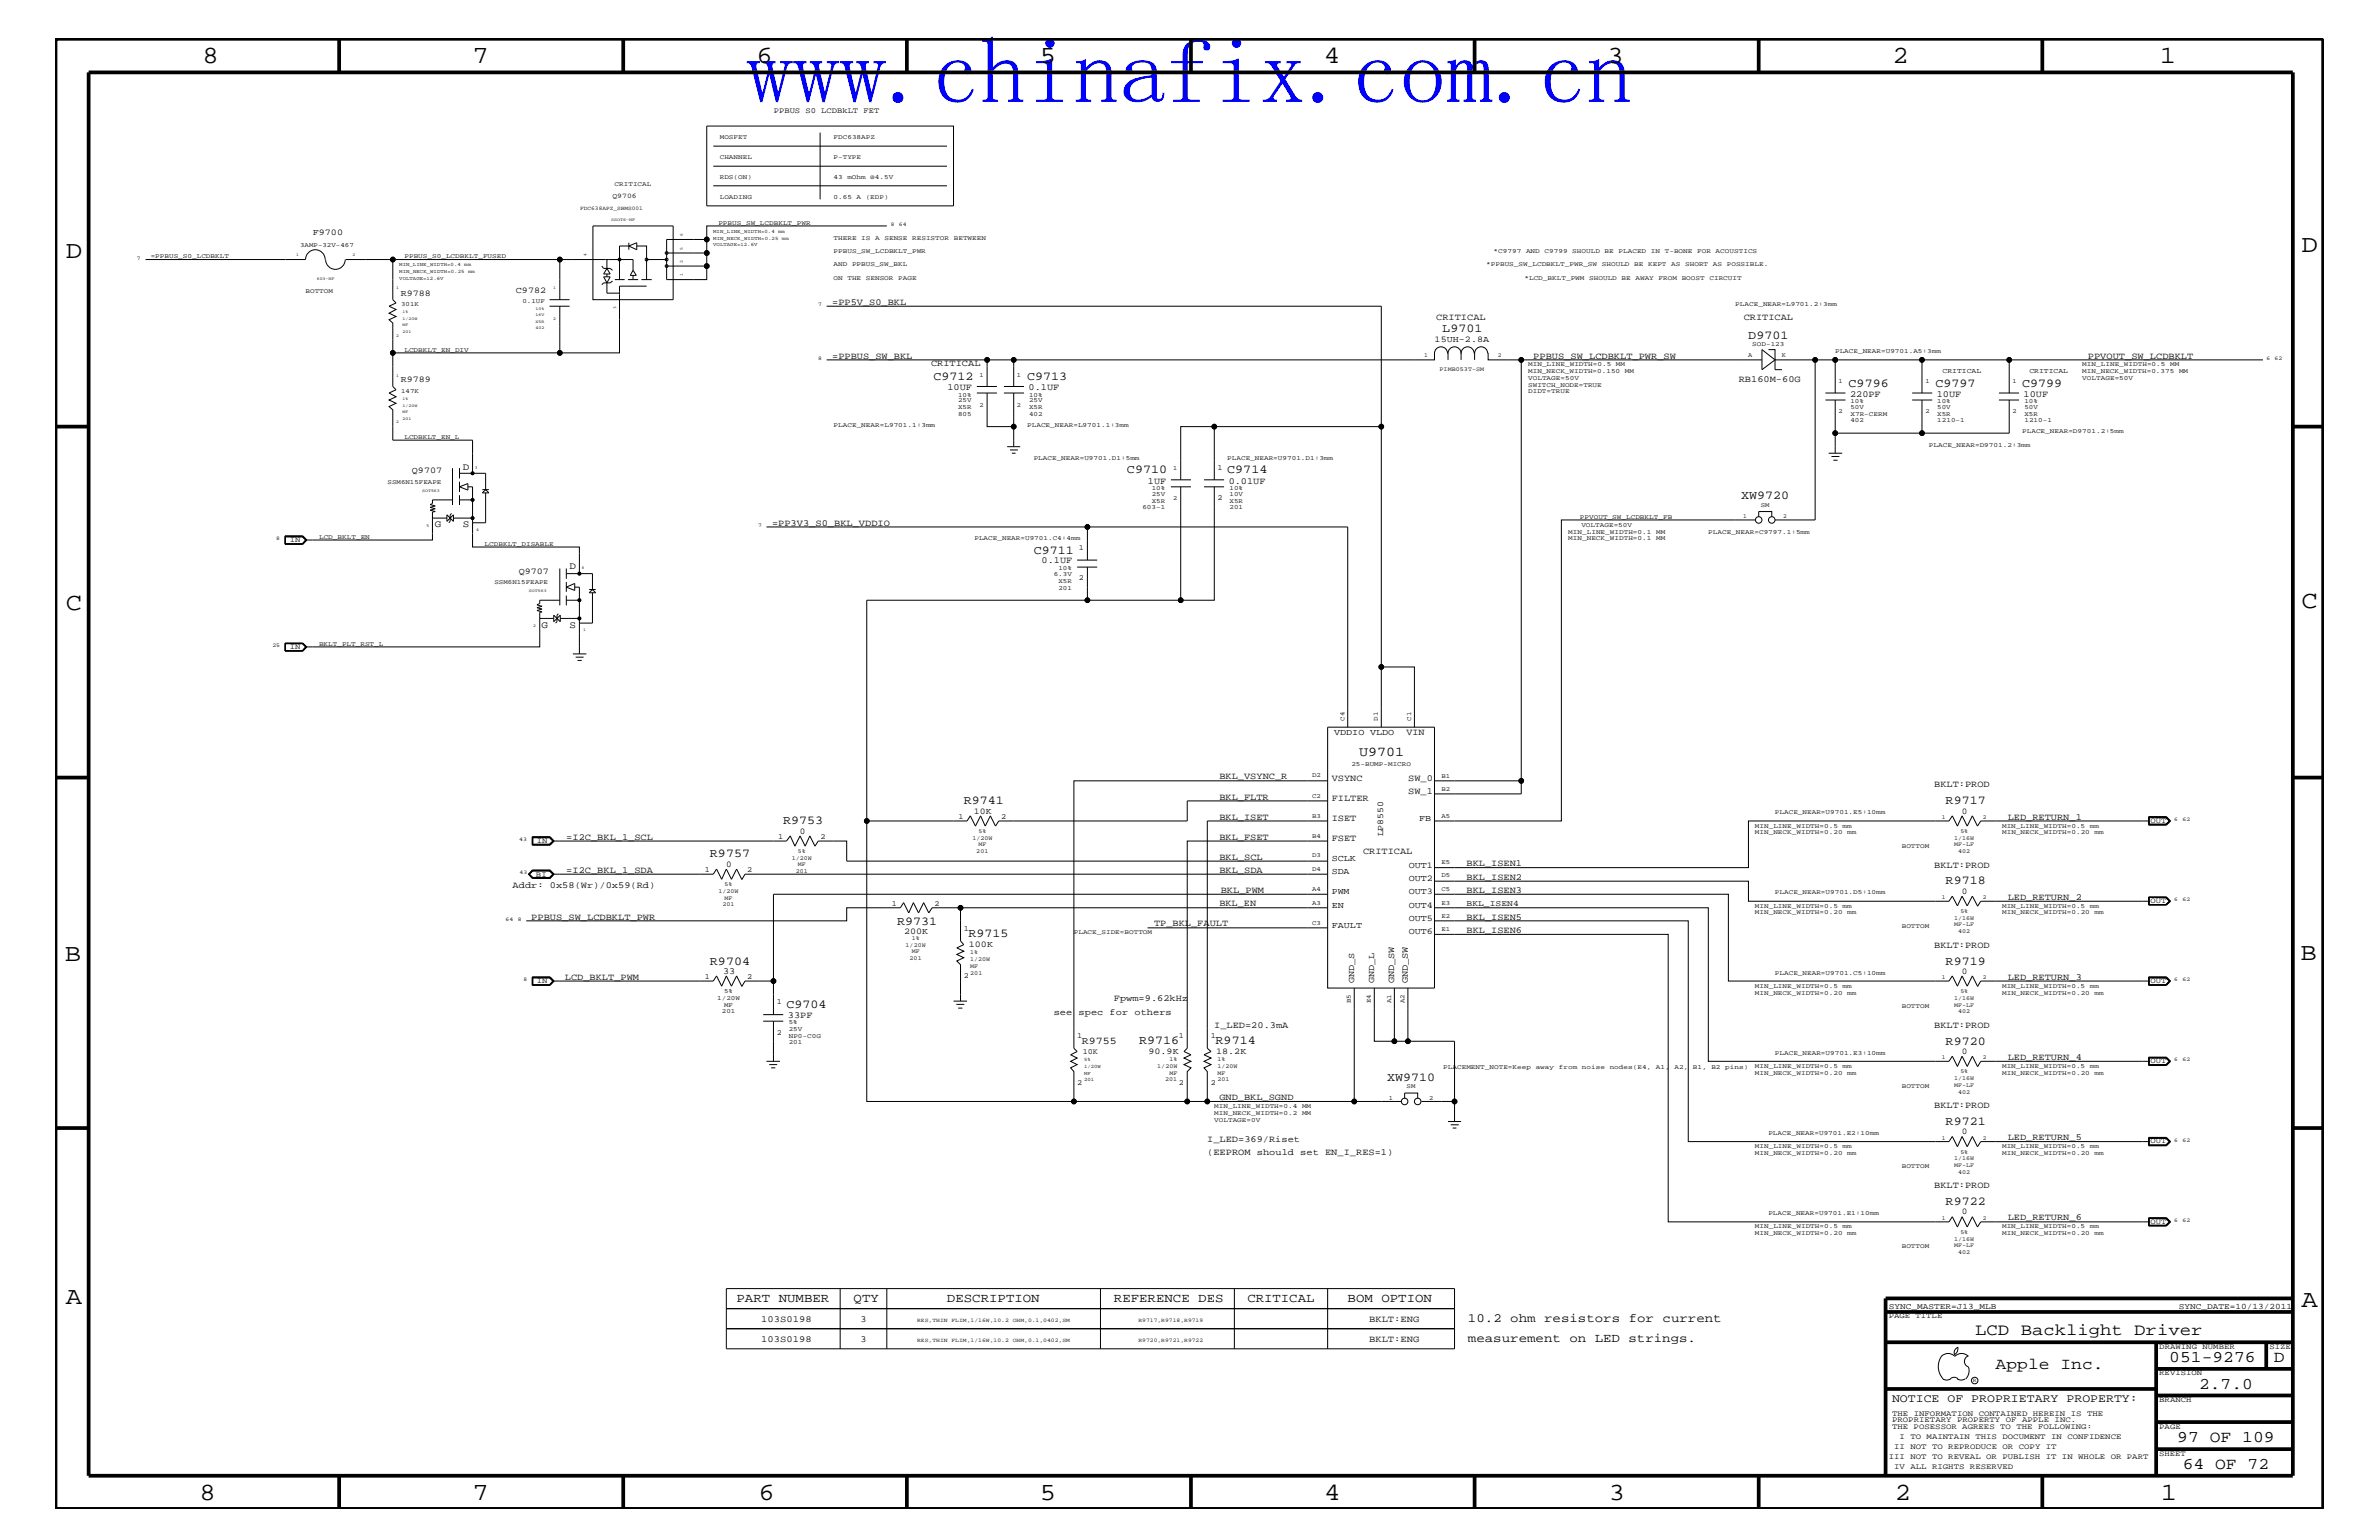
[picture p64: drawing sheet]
<svg xmlns="http://www.w3.org/2000/svg" width="432mm" height="279mm" viewBox="0 0 432 279" stroke-linecap="round" stroke-linejoin="round" font-family="sans-serif">
<defs><g id="words">
<text font-size="16.9" fill="#00f" x="135.5" y="18.7">www.chinafix.com.cn</text>
<g font-size="4.5">
<text x="36.7" y="11.5">8</text>
<text x="85.8" y="11.5">7</text>
<text x="137.3" y="11.5">6</text>
<text x="188.7" y="11.5">5</text>
<text x="240.3" y="11.5">4</text>
<text x="291.8" y="11.5">3</text>
<text x="343.5" y="11.5">2</text>
<text x="392" y="11.5">1</text>
<text x="11.9" y="46.8">D</text>
<text x="417.7" y="45.7">D</text>
<text x="11.9" y="110.6">C</text>
<text x="417.7" y="110.3">C</text>
<text x="11.8" y="174.3">B</text>
<text x="417.6" y="174.2">B</text>
<text x="11.9" y="236.7">A</text>
<text x="417.7" y="237.1">A</text>
<text x="36.2" y="272.1">8</text>
<text x="85.8" y="272.1">7</text>
<text x="137.7" y="272.1">6</text>
<text x="188.7" y="272.1">5</text>
<text x="240.4" y="272.1">4</text>
<text x="292" y="272.1">3</text>
<text x="343.9" y="272.1">2</text>
<text x="392.2" y="272.1">1</text>
</g>
<g font-size="3">
<text x="358.5" y="242.3">LCD Backlight Driver</text>
<text x="362.2" y="248.4">Apple Inc.</text>
<text x="393.7" y="247.1">051-9276</text>
<text x="399.2" y="252">2.7.0</text>
<text x="412.7" y="247.1">D</text>
<text x="395.2" y="261.6">97 OF 109</text>
<text x="396.2" y="266.6">64 OF 72</text>
</g>
<text font-size="2.5" x="246.7" y="137.2">U9701</text>
<g font-size="2.3">
<text x="133.7" y="236.2">PART NUMBER</text>
<text x="154.9" y="236.2">QTY</text>
<text x="171.9" y="236.2">DESCRIPTION</text>
<text x="202.2" y="236.2">REFERENCE DES</text>
<text x="226.4" y="236.2">CRITICAL</text>
<text x="244.6" y="236.2">BOM OPTION</text>
<text x="266.4" y="239.9">10.2 ohm resistors for current</text>
<text x="266.4" y="243.5">measurement on LED strings.</text>
</g>
<g font-size="2.2">
<text x="261.8" y="60.3">L9701</text>
<text x="317.3" y="61.5">D9701</text>
<text x="169.4" y="68.9">C9712</text>
<text x="186.4" y="68.9">C9713</text>
<text x="335.5" y="70.1">C9796</text>
<text x="351.3" y="70.1">C9797</text>
<text x="367" y="70.1">C9799</text>
<text x="204.6" y="85.9">C9710</text>
<text x="222.8" y="85.9">C9714</text>
<text x="316" y="90.6">XW9720</text>
<text x="187.6" y="100.4">C9711</text>
<text x="142.2" y="149.5">R9753</text>
<text x="174.9" y="145.9">R9741</text>
<text x="353.1" y="145.9">R9717</text>
<text x="128.9" y="155.6">R9757</text>
<text x="353.1" y="160.5">R9718</text>
<text x="162.8" y="167.8">R9731</text>
<text x="175.8" y="170">R9715</text>
<text x="128.9" y="175">R9704</text>
<text x="353.1" y="175">R9719</text>
<text x="142.7" y="182.9">C9704</text>
<text x="206.8" y="189.4">R9716</text>
<text x="220.6" y="189.4">R9714</text>
<text x="353.1" y="189.5">R9720</text>
<text x="251.8" y="196.1">XW9710</text>
<text x="353.1" y="204.1">R9721</text>
<text x="353.1" y="218.6">R9722</text>
</g>
<text font-size="2.1" x="343.4" y="254.4">NOTICE OF PROPRIETARY PROPERTY:</text>
<text font-size="1.9" x="196.3" y="189.4">R9755</text>
<g font-size="1.8">
<text x="84" y="85.2">D</text>
<text x="78.9" y="95.7">G</text>
<text x="84" y="95.7">S</text>
<text x="103.4" y="103.3">D</text>
<text x="98.3" y="113.9">G</text>
<text x="103.4" y="113.9">S</text>
</g>
<g font-size="1.7">
<text x="151" y="55.3">=PP5V_S0_BKL</text>
<text x="260.7" y="58">CRITICAL</text>
<text x="316.5" y="58">CRITICAL</text>
<text x="151" y="65.1">=PPBUS_SW_BKL</text>
<text x="278.3" y="65.1">PPBUS_SW_LCDBKLT_PWR_SW</text>
<text x="379" y="65.1">PPVOUT_SW_LCDBKLT</text>
<text x="169" y="66.5">CRITICAL</text>
<text x="172" y="70.7">10UF</text>
<text x="186.7" y="70.7">0.1UF</text>
<text x="315.6" y="69.3">RB160M-60G</text>
<text x="335.8" y="72">220PF</text>
<text x="351.5" y="72">10UF</text>
<text x="367.3" y="72">10UF</text>
<text x="208.4" y="87.7">1UF</text>
<text x="223" y="87.7">0.01UF</text>
<text x="140.1" y="95.4">=PP3V3_S0_BKL_VDDIO</text>
<text x="189.1" y="102.2">0.1UF</text>
<text x="255.3" y="133.4">VIN</text>
<text x="221.3" y="141.4">BKL_VSYNC_R</text>
<text x="241.7" y="141.7">VSYNC</text>
<text x="255.6" y="141.7">SW_0</text>
<text x="351.1" y="142.9">BKLT:PROD</text>
<text x="221.3" y="145.1">BKL_FLTR</text>
<text x="221.3" y="148.7">BKL_ISET</text>
<text x="241.7" y="149">ISET</text>
<text x="241.7" y="145.3">FILTER</text>
<text x="255.6" y="144">SW_1</text>
<text x="364.4" y="148.7">LED_RETURN_1</text>
<text x="102.8" y="152.3">=I2C_BKL_1_SCL</text>
<text x="221.3" y="152.3">BKL_FSET</text>
<text x="221.3" y="156">BKL_SCL</text>
<text x="241.7" y="152.6">FSET</text>
<text x="247.4" y="155">CRITICAL</text>
<text x="93" y="161.1">Addr: 0x58(Wr)/0x59(Rd)</text>
<text x="102.8" y="158.4">=I2C_BKL_1_SDA</text>
<text x="221.3" y="158.4">BKL_SDA</text>
<text x="221.6" y="162">BKL_PWM</text>
<text x="266.2" y="162">BKL_ISEN3</text>
<text x="266.2" y="159.6">BKL_ISEN2</text>
<text x="266.2" y="157.2">BKL_ISEN1</text>
<text x="351.1" y="157.4">BKLT:PROD</text>
<text x="96.4" y="166.9">PPBUS_SW_LCDBKLT_PWR</text>
<text x="221.3" y="164.5">BKL_EN</text>
<text x="266.2" y="166.9">BKL_ISEN5</text>
<text x="364.4" y="163.3">LED_RETURN_2</text>
<text x="209.5" y="168.1">TP_BKL_FAULT</text>
<text x="266.2" y="169.3">BKL_ISEN6</text>
<text x="351.1" y="172">BKLT:PROD</text>
<text x="102.5" y="177.7">LCD_BKLT_PWM</text>
<text x="131.2" y="176.7">33</text>
<text x="253.1" y="178.4" transform="rotate(-90 253.1 178.4)">GND_SW</text>
<text x="255.5" y="178.4" transform="rotate(-90 255.5 178.4)">GND_SW</text>
<text x="364.4" y="177.7">LED_RETURN_3</text>
<text x="143" y="184.7">33PF</text>
<text x="191.3" y="184.1">see spec for others</text>
<text x="202.2" y="181.6">Fpwm=9.62kHz</text>
<text x="220.4" y="186.5">I_LED=20.3mA</text>
<text x="351.1" y="186.5">BKLT:PROD</text>
<text x="364.4" y="192.3">LED_RETURN_4</text>
<text x="221.3" y="199.6">GND_BKL_SGND</text>
<text x="351.1" y="201">BKLT:PROD</text>
<text x="219.1" y="207.1">I_LED=369/Riset</text>
<text x="219.1" y="209.6">(EEPROM should set EN_I_RES=1)</text>
<text x="364.4" y="206.9">LED_RETURN_5</text>
<text x="351.1" y="215.6">BKLT:PROD</text>
<text x="364.4" y="221.4">LED_RETURN_6</text>
<text x="138.2" y="239.9">103S0198</text>
<text x="156.2" y="239.9">3</text>
<text x="248.5" y="239.9">BKLT:ENG</text>
<text x="138.2" y="243.5">103S0198</text>
<text x="156.2" y="243.5">3</text>
<text x="248.5" y="243.5">BKLT:ENG</text>
</g>
<g font-size="1.6">
<text x="56.8" y="42.7">F9700</text>
<text x="72.7" y="53.6">R9788</text>
<text x="93.6" y="53.2">C9782</text>
<text x="260.4" y="62">15UH-2.8A</text>
<text x="72.7" y="69.4">R9789</text>
<text x="74.8" y="85.9">Q9707</text>
<text x="94.1" y="104.1">Q9707</text>
<text x="242.1" y="133.4">VDDIO VLDO</text>
<text x="176.8" y="147.6">10K</text>
<text x="257.6" y="149">FB</text>
<text x="356.1" y="147.6">0</text>
<text x="145.2" y="151.2">0</text>
<text x="251" y="151.8" transform="rotate(-90 251 151.8)">LP8550</text>
<text x="131.8" y="157.3">0</text>
<text x="241.7" y="156.2">SCLK</text>
<text x="241.7" y="158.6">SDA</text>
<text x="255.7" y="159.9">OUT2</text>
<text x="255.7" y="157.4">OUT1</text>
<text x="241.7" y="162.2">PWM</text>
<text x="241.7" y="164.7">EN</text>
<text x="255.7" y="162.2">OUT3</text>
<text x="255.7" y="164.7">OUT4</text>
<text x="255.7" y="167.1">OUT5</text>
<text x="356.1" y="162.2">0</text>
<text x="164.1" y="169.4">200K</text>
<text x="175.9" y="171.8">100K</text>
<text x="241.7" y="168.3">FAULT</text>
<text x="255.7" y="169.5">OUT6</text>
<text x="245.8" y="178.4" transform="rotate(-90 245.8 178.4)">GND_S</text>
<text x="249.4" y="178.4" transform="rotate(-90 249.4 178.4)">GND_L</text>
<text x="356.1" y="176.7">0</text>
<text x="208.4" y="191.2">90.9K</text>
<text x="220.7" y="191.2">18.2K</text>
<text x="356.1" y="191.2">0</text>
<text x="356.1" y="205.8">0</text>
<text x="356.1" y="220.3">0</text>
</g>
<g font-size="1.5">
<text x="266.2" y="164.5">BKL_ISEN4</text>
<text x="342.8" y="237.4">SYNC_MASTER=J13_MLB</text>
<text x="395.5" y="237.4">SYNC_DATE=10/13/2011</text>
</g>
<g font-size="1.4">
<text x="140.5" y="20.4">PPBUS S0 LCDBkLT FET</text>
<text x="221" y="85.3">1</text>
<text x="221" y="90.7">2</text>
<text x="52.6" y="98.4">IN</text>
<text x="195.8" y="99.9">1</text>
<text x="195.8" y="105.3">2</text>
<text x="52.6" y="117.8">IN</text>
<text x="174" y="148.5">1</text>
<text x="181.7" y="148.5">2</text>
<text x="390.3" y="149.3">OUT</text>
<text x="97.5" y="152.9">IN</text>
<text x="141.2" y="152.2">1</text>
<text x="148.9" y="152.2">2</text>
<text x="97.3" y="159">BI</text>
<text x="127.9" y="158.3">1</text>
<text x="135.6" y="158.3">2</text>
<text x="161.9" y="164.4">1</text>
<text x="169.6" y="164.4">2</text>
<text x="390.3" y="163.9">OUT</text>
<text x="174.9" y="168.9">1</text>
<text x="97.5" y="178.4">IN</text>
<text x="127.9" y="177.7">1</text>
<text x="135.6" y="177.7">2</text>
<text x="174.9" y="177.4">2</text>
<text x="390.3" y="178.4">OUT</text>
<text x="141" y="182.2">1</text>
<text x="141" y="187.7">2</text>
<text x="195.5" y="188.3">1</text>
<text x="196.5" y="191.2">10K</text>
<text x="214" y="188.3">1</text>
<text x="219.8" y="188.3">1</text>
<text x="195.5" y="196.8">2</text>
<text x="214" y="196.8">2</text>
<text x="219.8" y="196.8">2</text>
<text x="390.3" y="192.9">OUT</text>
<text x="390.3" y="207.5">OUT</text>
<text x="390.3" y="222">OUT</text>
<text x="342.8" y="239.2">PAGE TITLE</text>
<text x="391.9" y="244.7">DRAWING NUMBER</text>
<text x="411.9" y="244.7">SIZE</text>
<text x="391.9" y="249.5">REVISION</text>
<text x="343.4" y="256.8">THE INFORMATION CONTAINED HEREIN IS THE</text>
<text x="391.9" y="254.4">BRANCH</text>
<text x="343.4" y="258">PROPRIETARY PROPERTY OF APPLE INC.</text>
<text x="343.4" y="259.3">THE POSESSOR AGREES TO THE FOLLOWING:</text>
<text x="343.8" y="262.9">II NOT TO REPRODUCE OR COPY IT</text>
<text x="344.8" y="261.1">I TO MAINTAIN THIS DOCUMENT IN CONFIDENCE</text>
<text x="391.9" y="259.3">PAGE</text>
<text x="342.8" y="264.7">III NOT TO REVEAL OR PUBLISH IT IN WHOLE OR PART</text>
<text x="343.8" y="266.6">IV ALL RIGHTS RESERVED</text>
<text x="391.9" y="264.1">SHEET</text>
</g>
<g font-size="1.3">
<text x="111.2" y="35.8">Q9706</text>
<text x="352.6" y="67.7">CRITICAL</text>
<text x="368.3" y="67.7">CRITICAL</text>
</g>
<g font-size="1.2">
<text x="130.6" y="28.9">CHANNEL</text>
<text x="130.6" y="25.3">MOSFET</text>
<text x="151.3" y="25.3">FDC638APZ</text>
<text x="151.3" y="28.9">P-TYPE</text>
<text x="111.5" y="33.7">CRITICAL</text>
<text x="130.6" y="32.5">RDS(ON)</text>
<text x="151.3" y="32.5">43</text>
<text x="153.8" y="32.5">mOhm</text>
<text x="158" y="32.5">@4.5V</text>
<text x="130.4" y="40.8">PPBUS_SW_LCDBKLT_PWR</text>
<text x="130.6" y="36.2">LOADING</text>
<text x="151.3" y="36.2">0.65</text>
<text x="155.5" y="36.2">A</text>
<text x="157.1" y="36.2">(EDP)</text>
<text x="27.3" y="46.8">=PPBUS_S0_LCDBKLT</text>
<text x="54.5" y="44.7">3AMP-32V-467</text>
<text x="73.4" y="46.8">PPBUS_S0_LCDBKLT_FUSED</text>
<text x="151.3" y="45.9">PPBUS_SW_LCDBKLT_PWR</text>
<text x="151.3" y="43.5">THERE</text>
<text x="156.3" y="43.5">IS</text>
<text x="158.9" y="43.5">A</text>
<text x="160.5" y="43.5">SENSE</text>
<text x="165.6" y="43.5">RESISTOR</text>
<text x="173.1" y="43.5">BETWEEN</text>
<text x="271.1" y="45.9">*C9797</text>
<text x="277" y="45.9">AND</text>
<text x="280.3" y="45.9">C9799</text>
<text x="285.4" y="45.9">SHOULD</text>
<text x="291.2" y="45.9">BE</text>
<text x="293.8" y="45.9">PLACED</text>
<text x="299.6" y="45.9">IN</text>
<text x="302.2" y="45.9">T-BONE</text>
<text x="308" y="45.9">FOR</text>
<text x="311.4" y="45.9">ACOUSTICS</text>
<text x="55.5" y="53.2">BOTTOM</text>
<text x="151.3" y="50.7">ON</text>
<text x="151.3" y="48.3">AND</text>
<text x="153.8" y="50.7">THE</text>
<text x="154.6" y="48.3">PPBUS_SW_BKL</text>
<text x="157.2" y="50.7">SENSOR</text>
<text x="163" y="50.7">PAGE</text>
<text x="269.7" y="48.3">*PPBUS_SW_LCDBKLT_PWR_SW</text>
<text x="276.7" y="50.7">*LCD_BKLT_PWM</text>
<text x="288.4" y="50.7">SHOULD</text>
<text x="290.7" y="48.3">SHOULD</text>
<text x="294.3" y="50.7">BE</text>
<text x="296.6" y="48.3">BE</text>
<text x="296.8" y="50.7">AWAY</text>
<text x="299.1" y="48.3">KEPT</text>
<text x="301" y="50.7">FROM</text>
<text x="303.3" y="48.3">AS</text>
<text x="305.2" y="50.7">BOOST</text>
<text x="305.9" y="48.3">SHORT</text>
<text x="310.3" y="50.7">CIRCUIT</text>
<text x="310.9" y="48.3">AS</text>
<text x="313.4" y="48.3">POSSIBLE.</text>
<text x="72.8" y="55.5">301K</text>
<text x="94.8" y="55">0.1UF</text>
<text x="315" y="55.6">PLACE_NEAR=L9701.2:3mm</text>
<text x="73.4" y="63.9">LCDBKLT_EN_DIV</text>
<text x="317.3" y="64.7">A</text>
<text x="318.1" y="62.9">SOD-123</text>
<text x="323.4" y="64.7">K</text>
<text x="333.1" y="64">PLACE_NEAR=U9701.A5:3mm</text>
<text x="72.8" y="71.2">147K</text>
<text x="173.9" y="72">10%</text>
<text x="177.8" y="68.4">1</text>
<text x="184.6" y="68.4">1</text>
<text x="186.8" y="72">10%</text>
<text x="277.4" y="67.7">MIN_NECK_WIDTH=0.150</text>
<text x="277.4" y="70.1">SWITCH_NODE=TRUE</text>
<text x="277.4" y="71.3">DIDT=TRUE</text>
<text x="277.4" y="66.5">MIN_LINE_WIDTH=0.5</text>
<text x="277.4" y="68.9">VOLTAGE=50V</text>
<text x="293.3" y="66.5">MM</text>
<text x="294.9" y="67.7">MM</text>
<text x="333.7" y="69.5">1</text>
<text x="349.5" y="69.5">1</text>
<text x="365.3" y="69.5">1</text>
<text x="378" y="68.9">VOLTAGE=50V</text>
<text x="378" y="67.7">MIN_NECK_WIDTH=0.375</text>
<text x="378" y="66.5">MIN_LINE_WIDTH=0.5</text>
<text x="393.9" y="66.5">MM</text>
<text x="395.5" y="67.7">MM</text>
<text x="151.3" y="77.4">PLACE_NEAR=L9701.1:3mm</text>
<text x="173.9" y="75.5">805</text>
<text x="173.9" y="74.3">X5R</text>
<text x="173.9" y="73">25V</text>
<text x="177.8" y="73.8">2</text>
<text x="184.6" y="73.8">2</text>
<text x="186.4" y="77.4">PLACE_NEAR=L9701.1:3mm</text>
<text x="186.8" y="75.5">402</text>
<text x="186.8" y="74.3">X5R</text>
<text x="186.8" y="73">25V</text>
<text x="333.7" y="75">2</text>
<text x="335.9" y="73.2">10%</text>
<text x="335.9" y="74.3">50V</text>
<text x="335.9" y="76.7">402</text>
<text x="335.9" y="75.5">X7R-CERM</text>
<text x="349.5" y="75">2</text>
<text x="351.6" y="76.7">1210-1</text>
<text x="351.6" y="73.2">10%</text>
<text x="351.6" y="74.3">50V</text>
<text x="351.6" y="75.5">X5R</text>
<text x="365.3" y="75">2</text>
<text x="367.5" y="76.7">1210-1</text>
<text x="367.5" y="74.3">50V</text>
<text x="367.5" y="75.5">X5R</text>
<text x="367.5" y="73.2">10%</text>
<text x="73.4" y="79.6">LCDBKLT_EN_L</text>
<text x="187.6" y="83.5">PLACE_NEAR=U9701.D1:5mm</text>
<text x="222.8" y="83.5">PLACE_NEAR=U9701.D1:3mm</text>
<text x="350.1" y="81.1">PLACE_NEAR=D9701.2:3mm</text>
<text x="367" y="78.6">PLACE_NEAR=D9701.2:5mm</text>
<text x="70.4" y="87.8">SSM6N15FEAPE</text>
<text x="209" y="88.9">10%</text>
<text x="212.9" y="85.3">1</text>
<text x="223.2" y="88.9">10%</text>
<text x="207.3" y="92.4">603-1</text>
<text x="209" y="90">25V</text>
<text x="209" y="91.2">X5R</text>
<text x="212.9" y="90.7">2</text>
<text x="223.2" y="92.4">201</text>
<text x="223.2" y="91.2">X5R</text>
<text x="223.2" y="90">10V</text>
<text x="286.8" y="94.2">PPVOUT_SW_LCDBKLT_FB</text>
<text x="287" y="95.6">VOLTAGE=50V</text>
<text x="319.6" y="92">SM</text>
<text x="57.9" y="97.7">LCD_BKLT_EN</text>
<text x="88" y="99">LCDBKLT_DISABLE</text>
<text x="176.9" y="98">PLACE_NEAR=U9701.C4:4mm</text>
<text x="284.6" y="98">MIN_NECK_WIDTH=0.1</text>
<text x="284.6" y="96.8">MIN_LINE_WIDTH=0.1</text>
<text x="300.6" y="98">MM</text>
<text x="300.6" y="96.8">MM</text>
<text x="310" y="96.8">PLACE_NEAR=C9797.1:5mm</text>
<text x="89.7" y="106">SSM6N15FEAPE</text>
<text x="191.3" y="104.6">6.3V</text>
<text x="192.1" y="103.5">10%</text>
<text x="192.1" y="105.8">X5R</text>
<text x="192.1" y="107">201</text>
<text x="57.9" y="117.2">BKLT_PLT_RST_L</text>
<text x="244" y="130.8" transform="rotate(-90 244 130.8)">C4</text>
<text x="250.1" y="130.8" transform="rotate(-90 250.1 130.8)">D1</text>
<text x="256.1" y="130.8" transform="rotate(-90 256.1 130.8)">C1</text>
<text x="238.2" y="140.9">D2</text>
<text x="245.3" y="139">25-BUMP-MICRO</text>
<text x="261.6" y="141.1">B1</text>
<text x="261.6" y="143.5">B2</text>
<text x="238.2" y="144.7">C2</text>
<text x="238.2" y="148.4">B3</text>
<text x="261.6" y="148.4">A5</text>
<text x="322.2" y="147.7">PLACE_NEAR=U9701.E5:10mm</text>
<text x="238.2" y="152">B4</text>
<text x="238.2" y="155.6">D3</text>
<text x="318.5" y="150.1">MIN_LINE_WIDTH=0.5</text>
<text x="318.5" y="151.3">MIN_NECK_WIDTH=0.20</text>
<text x="334.5" y="150.1">mm</text>
<text x="335.3" y="151.3">mm</text>
<text x="345.2" y="153.8">BOTTOM</text>
<text x="363.4" y="151.3">MIN_NECK_WIDTH=0.20</text>
<text x="363.4" y="150.1">MIN_LINE_WIDTH=0.5</text>
<text x="379.3" y="150.1">mm</text>
<text x="380.2" y="151.3">mm</text>
<text x="238.2" y="161.7">A4</text>
<text x="238.2" y="158">D4</text>
<text x="261.6" y="156.8">E5</text>
<text x="261.6" y="159.2">D5</text>
<text x="261.6" y="161.7">C5</text>
<text x="238.2" y="164.1">A3</text>
<text x="238.2" y="167.8">C3</text>
<text x="261.6" y="164.1">E3</text>
<text x="261.6" y="166.5">E2</text>
<text x="318.5" y="164.7">MIN_LINE_WIDTH=0.5</text>
<text x="318.5" y="165.9">MIN_NECK_WIDTH=0.20</text>
<text x="322.2" y="162.2">PLACE_NEAR=U9701.D5:10mm</text>
<text x="334.5" y="164.7">mm</text>
<text x="335.3" y="165.9">mm</text>
<text x="363.4" y="165.9">MIN_NECK_WIDTH=0.20</text>
<text x="363.4" y="164.7">MIN_LINE_WIDTH=0.5</text>
<text x="379.3" y="164.7">mm</text>
<text x="380.2" y="165.9">mm</text>
<text x="194.9" y="169.5">PLACE_SIDE=BOTTOM</text>
<text x="261.6" y="168.9">E1</text>
<text x="345.2" y="168.3">BOTTOM</text>
<text x="318.5" y="179.3">MIN_LINE_WIDTH=0.5</text>
<text x="322.2" y="176.8">PLACE_NEAR=U9701.C5:10mm</text>
<text x="334.5" y="179.3">mm</text>
<text x="363.4" y="179.3">MIN_LINE_WIDTH=0.5</text>
<text x="379.3" y="179.3">mm</text>
<text x="130.2" y="181.4">1/20W</text>
<text x="131" y="183.8">201</text>
<text x="131.4" y="180.2">5%</text>
<text x="131.4" y="182.7">MF</text>
<text x="143.2" y="185.9">5%</text>
<text x="245.2" y="182.1" transform="rotate(-90 245.2 182.1)">B5</text>
<text x="248.8" y="182.1" transform="rotate(-90 248.8 182.1)">E4</text>
<text x="252.5" y="182.1" transform="rotate(-90 252.5 182.1)">A1</text>
<text x="254.9" y="182.1" transform="rotate(-90 254.9 182.1)">A2</text>
<text x="318.5" y="180.5">MIN_NECK_WIDTH=0.20</text>
<text x="335.3" y="180.5">mm</text>
<text x="345.2" y="182.9">BOTTOM</text>
<text x="363.4" y="180.5">MIN_NECK_WIDTH=0.20</text>
<text x="380.2" y="180.5">mm</text>
<text x="143.2" y="189.4">201</text>
<text x="143.2" y="187">25V</text>
<text x="143.2" y="188.2">NP0-C0G</text>
<text x="322.2" y="191.4">PLACE_NEAR=U9701.E3:10mm</text>
<text x="255.3" y="197.4">SM</text>
<text x="262" y="193.9">PLACEMENT_NOTE=Keep</text>
<text x="278.7" y="193.9">away</text>
<text x="282.9" y="193.9">from</text>
<text x="287.1" y="193.9">noise</text>
<text x="292.2" y="193.9">nodes(E4,</text>
<text x="300.6" y="193.9">A1,</text>
<text x="303.9" y="193.9">A2,</text>
<text x="307.3" y="193.9">B1,</text>
<text x="310.6" y="193.9">B2</text>
<text x="313.1" y="193.9">pins)</text>
<text x="318.5" y="193.7">MIN_LINE_WIDTH=0.5</text>
<text x="318.5" y="195">MIN_NECK_WIDTH=0.20</text>
<text x="334.5" y="193.7">mm</text>
<text x="335.3" y="195">mm</text>
<text x="345.2" y="197.4">BOTTOM</text>
<text x="363.4" y="193.7">MIN_LINE_WIDTH=0.5</text>
<text x="363.4" y="195">MIN_NECK_WIDTH=0.20</text>
<text x="379.3" y="193.7">mm</text>
<text x="380.2" y="195">mm</text>
<text x="220.4" y="203.5">VOLTAGE=0V</text>
<text x="220.4" y="202.3">MIN_NECK_WIDTH=0.2</text>
<text x="220.4" y="201">MIN_LINE_WIDTH=0.4</text>
<text x="236.3" y="202.3">MM</text>
<text x="236.3" y="201">MM</text>
<text x="252.1" y="199.5">1</text>
<text x="259.4" y="199.5">2</text>
<text x="318.5" y="208.3">MIN_LINE_WIDTH=0.5</text>
<text x="318.5" y="209.6">MIN_NECK_WIDTH=0.20</text>
<text x="321" y="205.9">PLACE_NEAR=U9701.E2:10mm</text>
<text x="334.5" y="208.3">mm</text>
<text x="335.3" y="209.6">mm</text>
<text x="363.4" y="208.3">MIN_LINE_WIDTH=0.5</text>
<text x="363.4" y="209.6">MIN_NECK_WIDTH=0.20</text>
<text x="379.3" y="208.3">mm</text>
<text x="380.2" y="209.6">mm</text>
<text x="345.2" y="211.9">BOTTOM</text>
<text x="321" y="220.4">PLACE_NEAR=U9701.E1:10mm</text>
<text x="318.5" y="222.9">MIN_LINE_WIDTH=0.5</text>
<text x="318.5" y="224.1">MIN_NECK_WIDTH=0.20</text>
<text x="334.5" y="222.9">mm</text>
<text x="335.3" y="224.1">mm</text>
<text x="345.2" y="226.5">BOTTOM</text>
<text x="363.4" y="222.9">MIN_LINE_WIDTH=0.5</text>
<text x="363.4" y="224.1">MIN_NECK_WIDTH=0.20</text>
<text x="379.3" y="222.9">mm</text>
<text x="380.2" y="224.1">mm</text>
</g>
<g font-size="1.1">
<text x="258.5" y="64.7">1</text>
<text x="271.9" y="64.7">2</text>
<text x="261.3" y="67.3">PIMB053T-SM</text>
<text x="316.4" y="94">1</text>
<text x="323.7" y="94">2</text>
<text x="352.5" y="148.5">1</text>
<text x="359.9" y="148.5">2</text>
<text x="143.7" y="156">1/20W</text>
<text x="144.8" y="154.7">5%</text>
<text x="176.5" y="152.3">1/20W</text>
<text x="177.2" y="154.7">201</text>
<text x="177.6" y="151.1">5%</text>
<text x="177.6" y="153.5">MF</text>
<text x="354.7" y="152.3">1/16W</text>
<text x="354.7" y="153.5">MF-LF</text>
<text x="355.4" y="154.7">402</text>
<text x="355.8" y="151.1">5%</text>
<text x="130.4" y="162">1/20W</text>
<text x="131.5" y="160.8">5%</text>
<text x="144.4" y="158.4">201</text>
<text x="144.8" y="157.2">MF</text>
<text x="131.1" y="164.5">201</text>
<text x="131.5" y="163.3">MF</text>
<text x="352.5" y="163.1">1</text>
<text x="354.7" y="166.9">1/16W</text>
<text x="355.8" y="165.6">5%</text>
<text x="359.9" y="163.1">2</text>
<text x="164.4" y="171.7">1/20W</text>
<text x="165.5" y="170.5">1%</text>
<text x="165.5" y="172.9">MF</text>
<text x="176.1" y="173.2">1%</text>
<text x="354.7" y="168.1">MF-LF</text>
<text x="355.4" y="169.3">402</text>
<text x="165.1" y="174.2">201</text>
<text x="176.1" y="174.4">1/20W</text>
<text x="176.1" y="176.8">201</text>
<text x="176.1" y="175.6">MF</text>
<text x="352.5" y="177.7">1</text>
<text x="359.9" y="177.7">2</text>
<text x="354.7" y="181.4">1/16W</text>
<text x="354.7" y="182.7">MF-LF</text>
<text x="355.4" y="183.8">402</text>
<text x="355.8" y="180.2">5%</text>
<text x="210.1" y="193.7">1/20W</text>
<text x="211.5" y="196.2">201</text>
<text x="212.3" y="195">MF</text>
<text x="212.3" y="192.6">1%</text>
<text x="221" y="196.2">201</text>
<text x="221" y="195">MF</text>
<text x="221" y="193.7">1/20W</text>
<text x="221" y="192.6">1%</text>
<text x="352.5" y="192.2">1</text>
<text x="354.7" y="197.2">MF-LF</text>
<text x="354.7" y="195.9">1/16W</text>
<text x="355.8" y="194.8">5%</text>
<text x="359.9" y="192.2">2</text>
<text x="355.4" y="198.4">402</text>
<text x="352.5" y="206.8">1</text>
<text x="355.8" y="209.3">5%</text>
<text x="359.9" y="206.8">2</text>
<text x="354.7" y="210.5">1/16W</text>
<text x="354.7" y="211.7">MF-LF</text>
<text x="355.4" y="213">402</text>
<text x="352.5" y="221.3">1</text>
<text x="359.9" y="221.3">2</text>
<text x="354.7" y="225.1">1/16W</text>
<text x="354.7" y="226.3">MF-LF</text>
<text x="355.4" y="227.5">402</text>
<text x="355.8" y="223.9">5%</text>
</g>
<g font-size="1">
<text x="105.3" y="38">FDC638APZ_SBMS001</text>
<text x="161.7" y="41">8</text>
<text x="163.2" y="41">64</text>
<text x="24.8" y="47.1">7</text>
<text x="148.5" y="55.6">7</text>
<text x="148.5" y="65.3">8</text>
<text x="411.4" y="65.3">6</text>
<text x="412.8" y="65.3">62</text>
<text x="137.6" y="95.6">7</text>
<text x="50.1" y="98">8</text>
<text x="49.4" y="117.4">25</text>
<text x="394.6" y="149">6</text>
<text x="396.2" y="149">62</text>
<text x="94.2" y="152.6">43</text>
<text x="94.3" y="158.6">43</text>
<text x="91.8" y="167.1">64</text>
<text x="94" y="167.1">8</text>
<text x="394.6" y="163.5">6</text>
<text x="396.2" y="163.5">62</text>
<text x="95" y="178">8</text>
<text x="394.6" y="178">6</text>
<text x="396.2" y="178">62</text>
<text x="394.6" y="192.6">6</text>
<text x="396.2" y="192.6">62</text>
<text x="394.6" y="207.1">6</text>
<text x="396.2" y="207.1">62</text>
<text x="394.6" y="221.7">6</text>
<text x="396.2" y="221.7">62</text>
<text x="166.5" y="239.9">RES,THIN FLIM,1/16W,10.2 OHM,0.1,0402,SM</text>
<text x="206.6" y="239.9">R9717,R9718,R9719</text>
<text x="166.5" y="243.5">RES,THIN FLIM,1/16W,10.2 OHM,0.1,0402,SM</text>
<text x="206.6" y="243.5">R9720,R9721,R9722</text>
<text x="358.1" y="250.7">R</text>
</g>
<g font-size=".9">
<text x="129.5" y="44.6">VOLTAGE=12.6V</text>
<text x="129.5" y="42.3">MIN_LINE_WIDTH=0.4 mm</text>
<text x="129.5" y="43.5">MIN_NECK_WIDTH=0.25 mm</text>
<text x="72.5" y="50.7">VOLTAGE=12.6V</text>
<text x="72.5" y="49.6">MIN_NECK_WIDTH=0.25 mm</text>
<text x="72.5" y="48.3">MIN_LINE_WIDTH=0.4 mm</text>
<text x="196.8" y="196.2">201</text>
<text x="196.8" y="195">MF</text>
<text x="196.8" y="193.7">1/20W</text>
<text x="196.8" y="192.6">5%</text>
</g>
<g font-size=".8">
<text x="110.9" y="40.2">SSOT6-HF</text>
<text x="53.8" y="46.5">1</text>
<text x="64" y="46.5">2</text>
<text x="106.4" y="46.5" transform="rotate(-90 106.4 46.5)">4</text>
<text x="124" y="47.7" transform="rotate(-90 124 47.7)">2</text>
<text x="124" y="45.3" transform="rotate(-90 124 45.3)">5</text>
<text x="124" y="42.9" transform="rotate(-90 124 42.9)">6</text>
<text x="57.5" y="50.7">603-HF</text>
<text x="71.9" y="52.5">1</text>
<text x="100.4" y="52.5">1</text>
<text x="124" y="50.2" transform="rotate(-90 124 50.2)">1</text>
<text x="73.1" y="56.8">1%</text>
<text x="73.1" y="59.2">MF</text>
<text x="73.1" y="58">1/20W</text>
<text x="97.2" y="59.7">402</text>
<text x="97.2" y="58.5">X5R</text>
<text x="97.2" y="56.2">10%</text>
<text x="97.2" y="57.3">16V</text>
<text x="100.4" y="58">2</text>
<text x="111.8" y="56.1" transform="rotate(-90 111.8 56.1)">3</text>
<text x="71.9" y="61.1">2</text>
<text x="73.1" y="60.4">201</text>
<text x="71.9" y="68.4">1</text>
<text x="71.9" y="76.8">2</text>
<text x="73.1" y="72.6">1%</text>
<text x="73.1" y="75">MF</text>
<text x="73.1" y="73.8">1/20W</text>
<text x="73.1" y="76.2">201</text>
<text x="76.6" y="89.2">SOT563</text>
<text x="86.2" y="85">3</text>
<text x="77.4" y="95.6">5</text>
<text x="86.4" y="96.3">4</text>
<text x="96" y="107.4">SOT563</text>
<text x="105.6" y="103.2">6</text>
<text x="96.8" y="113.7">2</text>
<text x="105.8" y="114.5">1</text>
</g>
</g></defs>
<g fill="none" stroke="#000" stroke-width=".18">
<path d="M128.3 22.9h44.8v14.5h-44.8zM129.5 33.7h42.4M129.5 26.5h42.4M129.5 30.2h42.4M148.9 24.1v12.1M26.4 47.1h29.1a1.78 1.78 0 0 1 1.7-1.8 1.78 1.78 0 0 1 1.8 1.8M59.1 47.1a1.78 1.78 0 0 0 1.8 1.8 1.78 1.78 0 0 0 1.8-1.8M62.7 47.1h8.6v7.3l.6 .6-1.3 .6 1.3 .5-1.3 .7 1.3 .6-1.3 .6 .7 .6v11.5l.6 .6-1.3 .6 1.3 .7-1.3 .6 1.3 .6-1.3 .6 .7 .6v5.5h14.5v6M71.3 47.1h30.3v7.3M99.7 55.6h3.7M99.7 54.4h3.7M101.6 47.1h13.3v1.9"/>
<path d="M107.6 41h14.6v13.4h-14.6zM109.2 48.3l.4 .4h1.2l.4 .3M110.2 48.7l.6 1h-1.2zM110.2 51.3l.6-1.1h-1.2l.6 1.1v1.9h2.2M110.2 47.1v1.6M110.2 49.7v.5M111.2 51l-.4 .3h-1.2l-.4 .4M111.6 50.7h1.8M114 50.7h1.8M114.1 44.6h-1.7v6.1M114.1 44v1.3M114.1 44.6l1.5-.6v1.3z"/>
<path d="M114.9 49l.6 1h-1.1zM114.9 50v.7M115.6 44.6h1.8v6.1M116.4 50.7h1.9M117.4 51.9h-5v12.1h-10.8v-8.4M117.4 47.1h3.6M121 45.9h7.3v2.4M128.3 45.9v-2.5h-7.3v7.3h7.3v-2.4h-7.3M150 55.6h100.7v65.4M161 41h-32.7v2.4M71.3 64h30.3M150 65.3h29.2"/>
<path d="M177.3 71.3h3.6M177.3 70.1h3.6M179.2 71.3v6.1h4.8v3.6M182.2 71.3h3.7M182.2 70.1h3.7M184 65.3v4.8M184 71.3v6.1M220.4 77.4h30.3M260.4 64v1.3h-81.2v4.8M260.4 64.1a1.19 1.19 0 0 1 1.2-1.2 1.19 1.19 0 0 1 1.1 1.2M262.8 64.1a1.19 1.19 0 0 1 1.2-1.2 1.19 1.19 0 0 1 1.2 1.2 1.19 1.19 0 0 1 1.2-1.2 1.19 1.19 0 0 1 1.2 1.2M262.8 64v1.3"/>
<path d="M265.2 64v1.3M267.6 64.1a1.19 1.19 0 0 1 1.2-1.2 1.19 1.19 0 0 1 1.2 1.2M267.6 64v1.3M270.1 64v1.3h6v76.4M276.1 65.3h43.7M321 63.4h1.2v3.7h1.2M322.2 65.3l-2.4-1.9v3.7l2.4-1.8h7.3v29h-7.3M329.5 65.3h3.6v6M331.3 72.6h3.7M331.3 71.3h3.7M333.1 72.6v6h15.7M333.1 78.6v3.6"/>
<path d="M333.1 65.3h15.7M347.1 72.6h3.6M347.1 71.3h3.6M348.8 71.3v-6h15.9v6M348.8 72.6v6M362.8 72.6h3.7M362.8 71.3h3.7M364.7 72.6v6h-15.9M364.7 65.3h46M51.7 97.2h3.3l.7 .8-.7 .7h-3.3zM51.7 97.3h3.3l.6 .7-.6 .7M51.8 97.4h3.2l.5 .6-.5 .7h-3.2z"/>
<path d="M54.9 97.4l.6 .6M55.5 98l-.6 .7M78.6 93.9l-.1 .1h2.6M81.1 93.4v1.2l1.2-1.2v1.2zM82 93.2l-.3 .2v1.2l-.2 .2M82.1 90.7h-3.6v.7l-.4 .1 .9 .3-.9 .2 .9 .3-.9 .3 .9 .2-.5 .1v5.1h-23M82.1 84.9v6.7M82.3 94h3.5M83.4 85.9h4.7v2.9M83.4 84.9v1.9M83.4 87.4v1.9M83.4 89.8v1.8"/>
<path d="M83.4 90.7h2.4M83.4 88.3l1.5-.6v1.2zM84.9 88.3h.9v10.9h19.4v4.9M87.6 88.8h1.1M88.1 88.8l.6 .6h-1.1zM88.1 89.4v5.4h-2.3h.1M139.1 95.6h58.3v6M182.8 81h2.4M183.3 81.6h1.5M183.7 82.2h.6M197.4 95.6h47.2v36.3M212.5 88.3h3.7"/>
<path d="M212.5 87.1h3.7M214.3 87.1v-9.7h6.1v9.7M214.3 88.3v20.6h6.1v-20.6M218.5 88.3h3.7M218.5 87.1h3.7M318.5 94.3h-35.1v54.6h-23M319.2 93.7v-.9h2.4v.9M331.9 82.2h2.5M332.4 82.8h1.5M332.8 83.5h.7M51.8 116.8h3.2l.5 .6-.5 .6h-3.2zM54.9 116.8l.6 .6"/>
<path d="M55 116.7h-3.3v1.4h3.3M55 116.7l.7 .7-.7 .7M55 116.7l.6 .7-.6 .7M55.5 117.4l-.6 .6M98 112.1v.1h2.5M100.5 111.6v1.2l1.2-1.2v1.2zM101.4 111.4l-.3 .2v1.2l-.3 .2M101.6 108.9h-3.6v.6l-.5 .2 .9 .3-.9 .3 .9 .2-.9 .3 .9 .2-.4 .1v6.3h-42.5M101.6 103.1v6.7M101.7 112.2h3.5M102.8 104.1h4.7v2.9M102.8 103.1v1.9"/>
<path d="M102.8 105.6v1.8M102.8 108.1v1.7M102.8 108.9h2.4M102.8 106.5l1.5-.6v1.2zM104 118.6h2.4M104.3 106.5h.9v12.1M104.5 119.2h1.4M104.8 119.8h.8M106.9 107.5l.6-.5 .6 .5zM106.9 107h1.2M107.5 107.5v5.5h-2.3M195.5 102.9h3.6"/>
<path d="M195.5 101.6h3.6M197.4 102.9v6h16.9M197.4 108.9h-40.1v40M241 131.9h19.4v47.4h-19.4zM250.7 131.9v-10.9h6v10.9M95.9 158.6l.8-.7h3.1l.7 .7-.7 .8h-3.1zM96 158.6l.7-.6h3l.7 .6-.7 .7h-3zM96.6 157.8h3.2l.8 .8-.8 .8h-3.2l-.7-.8zM96.6 151.8h3.2l.8 .8-.8 .8h-3.2zM96.7 158h3l.6 .6h29.2l.6-.9 .9 1.8 .8-1.8 1 1.8 .9-1.8 .9 1.8M96.7 158l-.6 .6 .6 .6h3l.6-.6M96.7 151.9h3l.7 .7-.7 .6h-3z"/>
<path d="M96.7 152h3l.6 .6M99.8 151.8l.7 .8-.7 .7h-3.2M100.3 152.6h42.5l.6-.9 .9 1.8 .9-1.8 .9 1.8 .9-1.8 .9 1.8 .6-.9h5.2v3.6h87.3M100.3 152.6l-.6 .6M241 148.9h-21.9v41.3l.7 .6-1.3 .6 1.3 .6-1.3 .6 1.3 .5-1.3 .6 .6 .7v5.4h-3.6M241 152.6h-25.5v37.6l-.6 .6 1.3 .6-1.3 .6 1.3 .6-1.3 .5 1.3 .6-.7 .7v5.4h-20.6M241 141.7h-46.1v48.5l.6 .6-1.2 .6 1.2 .6-1.2 .6 1.2 .5-1.2 .6 .6 .7v5.4h-37.6v-50.9h18.2l.6-.9 .9 1.9 1-1.9 .8 1.9 1-1.9 .9 1.9 .6-1h34.2v-3.6h25.5M241 158.6h-105.8l-.6 1M260.4 159.9h57v3.6h36.4l.6-.9 .9 1.8 .8-1.8 1 1.8 .9-1.8 .9 1.8M260.4 141.7h15.7v2.3h-15.7M390 148.2h3.2l.8 .7-.8 .8h-3.2zM390.1 148.9h-30.6l-.6 1-.9-1.9-.9 1.9-1-1.9-.8 1.9-.9-1.9-.6 .9h-36.4v8.5h-57"/>
<path d="M390.1 148.3h3l.7 .6-.7 .6h-3zM390.1 148.4h3l.6 .5-.6 .6M393.2 148.2l.7 .7-.7 .7h-3.2M96.6 177.2h3.2l.8 .8-.8 .8h-3.2zM96.6 177.3h3.2l.7 .7-.7 .8M99.7 177.4h-3v1.3h3M99.7 177.4l.7 .6-.7 .7M99.7 177.4l.6 .6M100.3 178h29.2l.6-.9 .9 1.8 .8-1.8 1 1.8 .9-1.8 .9 1.8M100.3 178l-.6 .7M140.4 178h-5.2l-.6 1M174.3 164.7v6l.6 .7-1.2 .6 1.2 .6-1.2 .6 1.2 .6-1.2 .6 .6 .6v6.6"/>
<path d="M208.3 168.3h32.7M241 164.7h-71.8l-.6 .9-.9-1.8-1 1.8-.9-1.8-.9 1.8-.9-1.8-.6 .9h-9.7v2.4h-58.2M241 162.2h-100.6v21.9M245.8 179.3v20.5M249.4 179.3v9.6h3.7v-9.6M255.5 179.3v9.6h-2.4M260.4 164.7h49.7v27.9h43.7l.6-1 .9 1.9 .8-1.9 1 1.9 .9-1.9 .9 1.9M260.4 162.2h53.3v15.8h40.1l.6-.9 .9 1.8 .8-1.8 1 1.8 .9-1.8 .9 1.8M260.4 167.1h46v40h47.4l.6-.9 .9 1.8 .8-1.8 1 1.8 .9-1.8 .9 1.8 .6-.9h30.6M260.4 169.5h42.4v52.2h51l.6-.9 .9 1.8 .8-1.8 1 1.8 .9-1.8 .9 1.8 .6-.9h30.6M390 177.2h3.2l.8 .8-.8 .8h-3.2zM390 177.3h3.2l.7 .7-.7 .8"/>
<path d="M390.1 178h-30.6l-.6 1M390.1 163.5h-30.6l-.6 .9M393.1 162.8h-3v1.3h3M393.1 177.4h-3v1.3h3M393.1 177.4l.7 .6-.7 .7M393.1 177.4l.6 .6-.6 .7M393.1 162.8l.7 .7-.7 .6M393.1 162.8l.6 .7-.6 .6M393.2 162.8h-3.2v1.4h3.2M393.2 162.8l.8 .7-.8 .7M393.2 162.8l.7 .7-.7 .7M138.5 185.3h3.7"/>
<path d="M138.5 184.1h3.7M139.1 192.6h2.5M139.6 193.1h1.5M140 193.7h.7M140.4 185.3v7.3M173.1 181.6h2.4M173.6 182.2h1.4M173.9 182.9h.8M219.1 199.8h35.3M254.9 199.2v-.9h2.4v.9M255.5 188.9h8.5v14.6M258 199.8h6"/>
<path d="M390 191.8h3.2l.8 .8-.8 .7h-3.2zM390 191.9h3.2l.7 .7-.7 .6h-3.2M390.1 192.6h-30.6l-.6 1M390.1 191.9v1.3M390.1 192h3l.6 .6-.6 .5h-3M393.1 191.9l.7 .7-.7 .6M262.8 203.5h2.4M263.3 204.1h1.5M263.7 204.7h.6M390 206.4h3.2l.8 .7-.8 .8h-3.2zM390 206.4h3.2l.7 .7-.7 .7h-3.2M390.1 206.4v1.4"/>
<path d="M390.1 206.5h3l.6 .6-.6 .6h-3M393.1 206.4l.7 .7-.7 .7M131.8 233.8h132.2v10.9h-132.2zM131.8 237.4h132.2M152.5 233.8v10.9M161 233.8v10.9M199.7 233.8v10.9M224 233.8v10.9M241 233.8v10.9M390 220.9h3.2l.8 .8-.8 .7h-3.2zM390 221h3.2l.7 .7-.7 .7h-3.2M390.1 221.1h3l.6 .6-.6 .6h-3"/>
<path d="M390.1 221v1.4M393.1 221l.7 .7-.7 .7M131.8 241.1h132.2M352.4 246.1a1.69 1.69 0 0 1 2.4 0M352.4 246a3.3 3.3 0 0 0 .3 4.1M352.6 250.2l.7 .2 .7-.2M354 250.2l.7-.3 .7 .3M354.8 246.1a1.69 1.69 0 0 1 2.5 0M355.3 250.2l.7 .2 .7-.2M355.3 244.4l.1 .3a1.18 1.18 0 0 1-.6 1M355.4 244.4a.99 .99 0 0 0-.6 1.4M357.2 246a1.04 1.04 0 0 0-.6 1 1.04 1.04 0 0 0 .6 1"/>
<path d="M357.3 248l.1 .7a2.11 2.11 0 0 1-.6 1.5"/>
<circle cx="71.3" cy="47.1" r=".42"/>
<circle cx="101.6" cy="47.1" r=".42"/>
<circle cx="112.4" cy="47.1" r=".25"/>
<circle cx="117.4" cy="47.1" r=".25"/>
<circle cx="121" cy="47.1" r=".25"/>
<circle cx="121" cy="45.9" r=".25"/>
<circle cx="121" cy="48.3" r=".25"/>
<circle cx="128.3" cy="48.3" r=".42"/>
<circle cx="128.3" cy="43.4" r=".42"/>
<circle cx="128.3" cy="45.9" r=".42"/>
<circle cx="71.3" cy="64" r=".42"/>
<circle cx="101.6" cy="64" r=".42"/>
<circle cx="179.2" cy="65.3" r=".42"/>
<circle cx="184" cy="65.3" r=".42"/>
<circle cx="184" cy="77.4" r=".42"/>
<circle cx="220.4" cy="77.4" r=".42"/>
<circle cx="250.7" cy="77.4" r=".42"/>
<circle cx="276.1" cy="65.3" r=".42"/>
<circle cx="329.5" cy="65.3" r=".42"/>
<circle cx="333.1" cy="65.3" r=".42"/>
<circle cx="333.1" cy="78.6" r=".42"/>
<circle cx="348.8" cy="65.3" r=".42"/>
<circle cx="348.8" cy="78.6" r=".42"/>
<circle cx="364.7" cy="65.3" r=".42"/>
<circle cx="85.8" cy="90.7" r=".25"/>
<circle cx="85.8" cy="85.9" r=".25"/>
<circle cx="85.8" cy="94" r=".25"/>
<circle cx="197.4" cy="95.6" r=".42"/>
<circle cx="319.2" cy="94.3" r=".59"/>
<circle cx="321.6" cy="94.3" r=".59"/>
<circle cx="105.2" cy="108.9" r=".25"/>
<circle cx="105.2" cy="104.1" r=".25"/>
<circle cx="105.2" cy="112.2" r=".25"/>
<circle cx="197.4" cy="108.9" r=".42"/>
<circle cx="214.3" cy="108.9" r=".42"/>
<circle cx="250.7" cy="121" r=".42"/>
<circle cx="157.3" cy="148.9" r=".42"/>
<circle cx="276.1" cy="141.7" r=".42"/>
<circle cx="140.4" cy="178" r=".42"/>
<circle cx="174.3" cy="164.7" r=".42"/>
<circle cx="194.9" cy="199.8" r=".42"/>
<circle cx="215.5" cy="199.8" r=".42"/>
<circle cx="219.1" cy="199.8" r=".42"/>
<circle cx="245.8" cy="199.8" r=".42"/>
<circle cx="253.1" cy="188.9" r=".42"/>
<circle cx="254.9" cy="199.8" r=".59"/>
<circle cx="255.5" cy="188.9" r=".42"/>
<circle cx="257.3" cy="199.8" r=".59"/>
<circle cx="264" cy="199.8" r=".42"/>
<circle cx="358.4" cy="250.5" r=".59"/>
</g>
<g fill="#000">
<circle cx="71.3" cy="47.1" r=".42"/>
<circle cx="101.6" cy="47.1" r=".42"/>
<circle cx="128.3" cy="48.3" r=".42"/>
<circle cx="128.3" cy="43.4" r=".42"/>
<circle cx="128.3" cy="45.9" r=".42"/>
<circle cx="71.3" cy="64" r=".42"/>
<circle cx="101.6" cy="64" r=".42"/>
<circle cx="179.2" cy="65.3" r=".42"/>
<circle cx="184" cy="65.3" r=".42"/>
<circle cx="184" cy="77.4" r=".42"/>
<circle cx="220.4" cy="77.4" r=".42"/>
<circle cx="250.7" cy="77.4" r=".42"/>
<circle cx="276.1" cy="65.3" r=".42"/>
<circle cx="329.5" cy="65.3" r=".42"/>
<circle cx="333.1" cy="65.3" r=".42"/>
<circle cx="333.1" cy="78.6" r=".42"/>
<circle cx="348.8" cy="65.3" r=".42"/>
<circle cx="348.8" cy="78.6" r=".42"/>
<circle cx="364.7" cy="65.3" r=".42"/>
<circle cx="85.8" cy="90.7" r=".25"/>
<circle cx="85.8" cy="85.9" r=".25"/>
<circle cx="85.8" cy="94" r=".25"/>
<circle cx="197.4" cy="95.6" r=".42"/>
<circle cx="105.2" cy="108.9" r=".25"/>
<circle cx="105.2" cy="104.1" r=".25"/>
<circle cx="105.2" cy="112.2" r=".25"/>
<circle cx="197.4" cy="108.9" r=".42"/>
<circle cx="214.3" cy="108.9" r=".42"/>
<circle cx="250.7" cy="121" r=".42"/>
<circle cx="157.3" cy="148.9" r=".42"/>
<circle cx="276.1" cy="141.7" r=".42"/>
<circle cx="140.4" cy="178" r=".42"/>
<circle cx="174.3" cy="164.7" r=".42"/>
<circle cx="194.9" cy="199.8" r=".42"/>
<circle cx="215.5" cy="199.8" r=".42"/>
<circle cx="219.1" cy="199.8" r=".42"/>
<circle cx="245.8" cy="199.8" r=".42"/>
<circle cx="253.1" cy="188.9" r=".42"/>
<circle cx="255.5" cy="188.9" r=".42"/>
<circle cx="264" cy="199.8" r=".42"/>
</g>
<g fill="none" stroke="#000" stroke-width=".68" stroke-linecap="butt">
<path d="M10.1 7h411.6v266.8h-411.6zM16.1 13.1h400.1v254.6h-400.1zM61.6 7v6.1M113.1 7v6.1M164.6 7v6.1M216.2 7v6.1M267.6 7v6.1M319.2 7v6.1M370.7 7v6.1M10.1 77.4h6M416.2 77.4h5.5M10.1 141.1h6"/>
<path d="M416.2 141.1h5.5M10.1 204.7h6M416.2 204.7h5.5M342.2 238h74M416.2 235.6h-74v32.1M342.2 243.5h74M342.2 252h49.2M391.4 248.4h24.8M391.4 243.5v24.2M391.4 258h24.8M391.4 253.2h24.8M411.3 243.5v4.9"/>
<path d="M61.6 267.7v6.1M113.1 267.7v6.1M164.6 267.7v6.1M216.2 268v5.8M267.6 267.7v6.1M319.2 267.7v6.1M370.7 267.7v6.1M391.4 262.9h24.8"/>
</g>
<use href="#words"/>
</svg>
